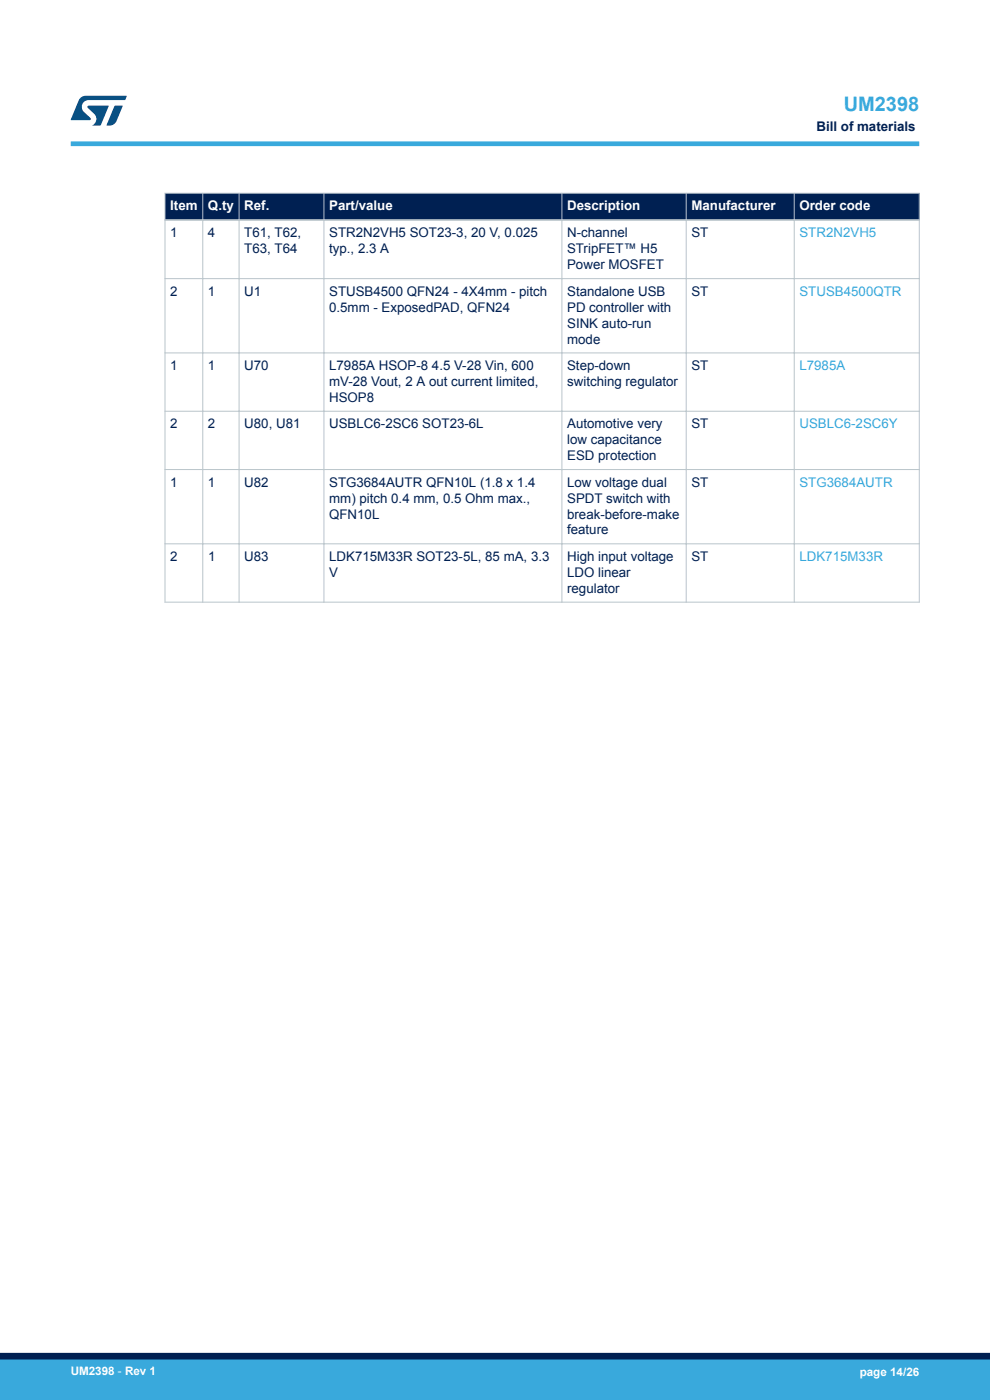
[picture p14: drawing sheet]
<svg xmlns="http://www.w3.org/2000/svg" width="210mm" height="297mm" viewBox="0 0 210 297" stroke-linecap="round" stroke-linejoin="round" font-family="sans-serif">
<defs><g id="words">
<text font-size="4.2" fill="#39a9dc" x="179" y="23.5">UM2398</text>
<g font-size="2.8" fill="#002052">
<text x="173.2" y="27.9">Bill of materials</text>
<text x="36.1" y="50.4">1</text>
<text x="44.1" y="50.4">4</text>
<text x="51.8" y="53.7">T63, T64</text>
<text x="51.8" y="50.4">T61, T62,</text>
<text x="69.8" y="50.4">STR2N2VH5 SOT23-3, 20 V, 0.025</text>
<text x="69.8" y="53.7">typ., 2.3 A</text>
<text x="120.3" y="50.4">N-channel</text>
<text x="120.3" y="53.7">STripFET™ H5</text>
<text x="146.7" y="50.4">ST</text>
<text x="120.3" y="57.1">Power MOSFET</text>
<text x="36.1" y="62.7">2</text>
<text x="44.1" y="62.7">1</text>
<text x="51.8" y="62.7">U1</text>
<text x="69.8" y="62.7">STUSB4500 QFN24 - 4X4mm - pitch</text>
<text x="120.3" y="62.7">Standalone USB</text>
<text x="146.7" y="62.7">ST</text>
<text x="69.8" y="66.1">0.5mm - ExposedPAD, QFN24</text>
<text x="120.3" y="66.1">PD controller with</text>
<text x="120.3" y="69.5">SINK auto-run</text>
<text x="120.3" y="72.9">mode</text>
<text x="36.1" y="78.5">1</text>
<text x="44.1" y="78.5">1</text>
<text x="51.8" y="78.5">U70</text>
<text x="69.8" y="78.5">L7985A HSOP-8 4.5 V-28 Vin, 600</text>
<text x="69.8" y="81.9">mV-28 Vout, 2 A out current limited,</text>
<text x="120.3" y="78.5">Step-down</text>
<text x="120.3" y="81.9">switching regulator</text>
<text x="146.7" y="78.5">ST</text>
<text x="69.8" y="85.3">HSOP8</text>
<text x="36.1" y="90.9">2</text>
<text x="44.1" y="90.9">2</text>
<text x="51.8" y="90.9">U80, U81</text>
<text x="69.8" y="90.9">USBLC6-2SC6 SOT23-6L</text>
<text x="120.3" y="90.9">Automotive very</text>
<text x="120.3" y="94.2">low capacitance</text>
<text x="146.7" y="90.9">ST</text>
<text x="120.3" y="97.6">ESD protection</text>
<text x="36.1" y="103.2">1</text>
<text x="44.1" y="103.2">1</text>
<text x="51.8" y="103.2">U82</text>
<text x="69.8" y="103.2">STG3684AUTR QFN10L (1.8 x 1.4</text>
<text x="69.8" y="106.6">mm) pitch 0.4 mm, 0.5 Ohm max.,</text>
<text x="120.3" y="103.2">Low voltage dual</text>
<text x="120.3" y="106.6">SPDT switch with</text>
<text x="146.7" y="103.2">ST</text>
<text x="69.8" y="110">QFN10L</text>
<text x="120.3" y="110">break-before-make</text>
<text x="120.3" y="113.4">feature</text>
<text x="36.1" y="119">2</text>
<text x="44.1" y="119">1</text>
<text x="51.8" y="119">U83</text>
<text x="69.8" y="119">LDK715M33R SOT23-5L, 85 mA, 3.3</text>
<text x="120.3" y="119">High input voltage</text>
<text x="146.7" y="119">ST</text>
<text x="69.8" y="122.4">V</text>
<text x="120.3" y="122.4">LDO linear</text>
<text x="120.3" y="125.8">regulator</text>
</g>
<g font-size="2.8" fill="#fff">
<text x="36.1" y="44.6">Item</text>
<text x="44.1" y="44.6">Q.ty</text>
<text x="51.8" y="44.6">Ref.</text>
<text x="69.8" y="44.6">Part/value</text>
<text x="120.3" y="44.6">Description</text>
<text x="146.7" y="44.6">Manufacturer</text>
<text x="169.6" y="44.6">Order code</text>
</g>
<g font-size="2.8" fill="#39a9dc">
<text x="169.6" y="50.4">STR2N2VH5</text>
<text x="169.6" y="62.7">STUSB4500QTR</text>
<text x="169.6" y="78.5">L7985A</text>
<text x="169.6" y="90.9">USBLC6-2SC6Y</text>
<text x="169.6" y="103.2">STG3684AUTR</text>
<text x="169.6" y="119">LDK715M33R</text>
</g>
<g font-size="2.5" fill="#fff">
<text x="15" y="291.6">UM2398 - Rev 1</text>
<text x="182.4" y="291.9">page 14/26</text>
</g>
</g></defs>
<g fill="#002052">
<path d="M35 41h160v5.7h-160z" fill-rule="evenodd"/>
<path d="M35 41h160v5.7h-160z" fill-rule="evenodd"/>
</g>
<g fill="none" stroke="#b9c4ca" stroke-width=".21">
<path d="M34.9 59.1h160.2M34.9 41h160.2M35 40.9v86.9M43 40.9v86.9M50.7 40.9v86.9M68.7 40.9v86.9M119.2 40.9v86.9M145.6 40.9v86.9M168.5 40.9v86.9M195 40.9v86.9M34.9 74.9h160.2M34.9 87.2h160.2"/>
<path d="M34.9 99.6h160.2M34.9 115.4h160.2M34.9 127.7h160.2"/>
</g>
<path d="M34.9 46.7h160.2" fill="none" stroke="#b9c4ca" stroke-width=".35"/>
<path d="M15 30.5h180" fill="none" stroke="#39a9dc" stroke-width="1"/>
<g fill="#005288">
<path d="M17.1 20.7l1.1-.4 8.7 .1-.4 .8h-7.6a1.45 1.45 0 0 0-1.4 .9 1.45 1.45 0 0 0 .2 1.6l1.5 1.3v.4l-4.2 .1 1.7-4.2z"/>
<path d="M24.3 22.4l1.7 .1-1.3 3.2a1.6 1.6 0 0 1-1.5 .9l-.6-.1z"/>
<path d="M18.6 22.5h4.5l-1.8 4.1h-1.7a1.54 1.54 0 0 0 .4-2.4l-1.4-1.3z"/>
</g>
<g fill="#39a9dc">
<path d="M0 288.4h210v8.6h-210z" fill-rule="evenodd"/>
<path d="M-.1 288.4h210.2v4.4h-210.2z" fill-rule="evenodd"/>
</g>
<path d="M0 287.7h210" fill="none" stroke="#002052" stroke-width="1.4"/>
<use href="#words"/>
</svg>
